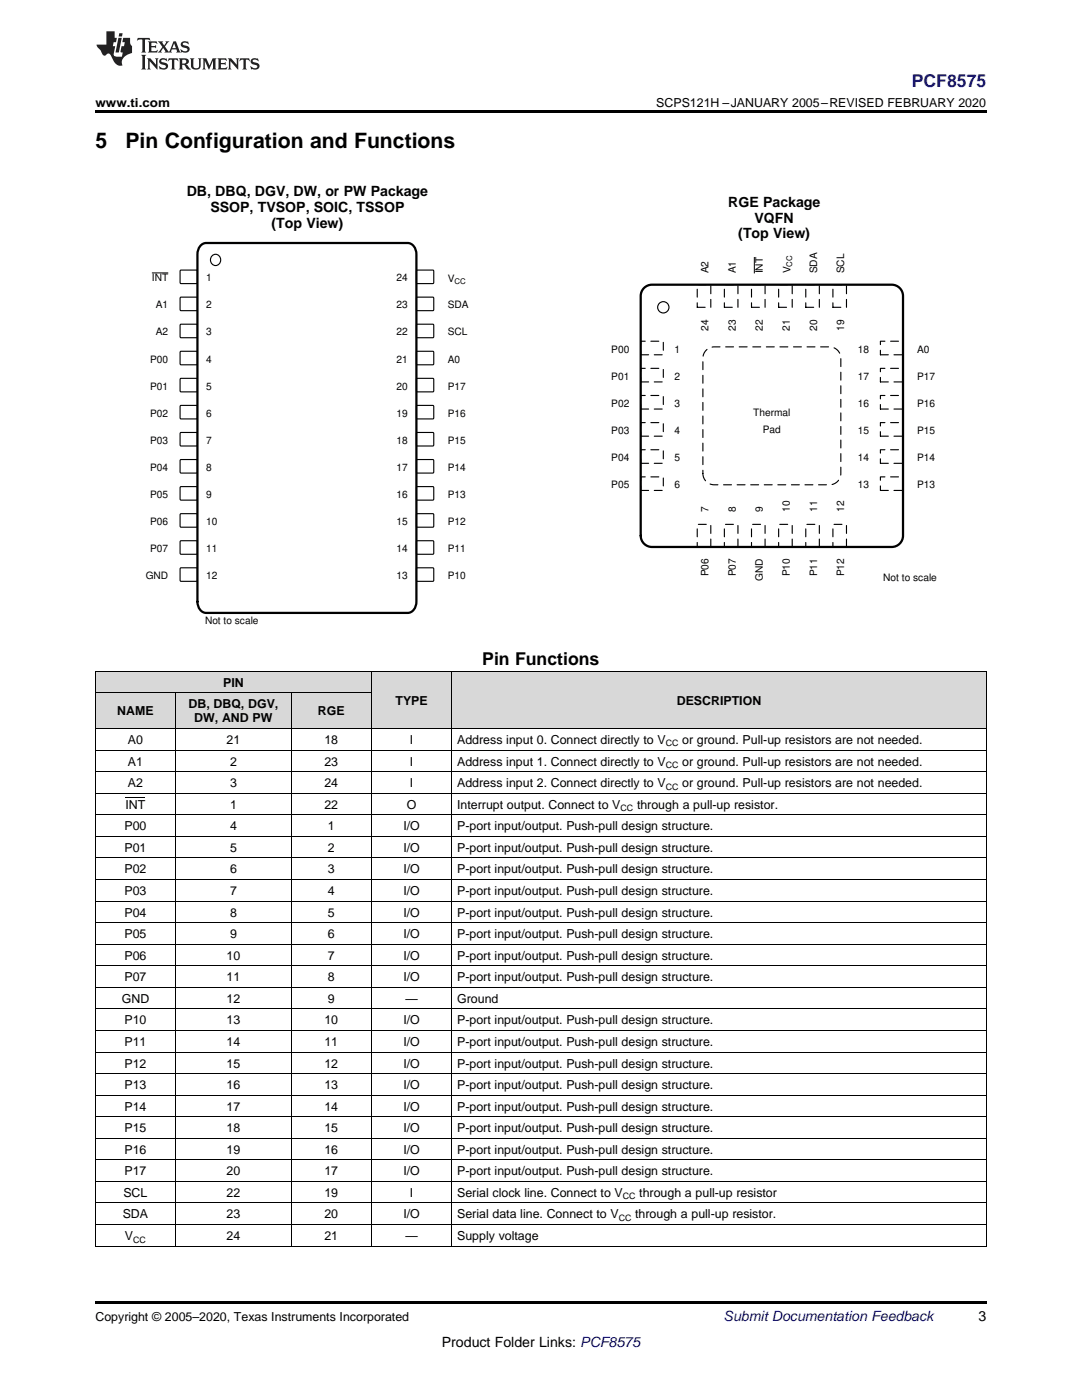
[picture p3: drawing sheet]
<svg xmlns="http://www.w3.org/2000/svg" width="216mm" height="279mm" viewBox="0 0 216 279" stroke-linecap="round" stroke-linejoin="round" font-family="sans-serif">
<defs><g id="words">
<g font-size="4.2">
<text x="19" y="29.6">5</text>
<text x="25" y="29.6">Pin Configuration and Functions</text>
</g>
<text font-size="3.5" fill="#00f" x="181.9" y="17.3">PCF8575</text>
<text font-size="3.5" x="96.2" y="132.8">Pin Functions</text>
<g font-size="2.8">
<text x="37.3" y="39.1">DB, DBQ, DGV, DW, or PW Package</text>
<text x="145.3" y="41.2">RGE Package</text>
<text x="42" y="42.3">SSOP, TVSOP, SOIC, TSSOP</text>
<text x="54.2" y="45.4">(Top View)</text>
<text x="147.3" y="47.6">(Top View)</text>
<text x="150.6" y="44.4">VQFN</text>
<text x="195.3" y="263.6">3</text>
<text x="88.2" y="268.9">Product Folder Links: PCF8575</text>
</g>
<text font-size="2.8" fill="#0000c8" x="144.4" y="263.6">Submit Documentation Feedback</text>
<g font-size="2.5">
<text x="19" y="21.4">www.ti.com</text>
<text x="131" y="21.4">SCPS121H –JANUARY 2005–REVISED FEBRUARY 2020</text>
<text x="44.5" y="137.1">PIN</text>
<text x="23.4" y="142.8">NAME</text>
<text x="37.6" y="141.4">DB, DBQ, DGV,</text>
<text x="63.4" y="142.8">RGE</text>
<text x="78.9" y="140.6">TYPE</text>
<text x="135" y="140.6">DESCRIPTION</text>
<text x="25.5" y="148.5">A0</text>
<text x="38.8" y="144.2">DW, AND PW</text>
<text x="45.2" y="148.5">21</text>
<text x="64.7" y="148.5">18</text>
<text x="81.8" y="148.5">I</text>
<text x="91.2" y="148.5">Address input 0. Connect directly to V</text>
<text x="136.1" y="148.5">or ground. Pull-up resistors are not needed.</text>
<text x="25.5" y="152.8">A1</text>
<text x="45.9" y="152.8">2</text>
<text x="64.7" y="152.8">23</text>
<text x="81.8" y="152.8">I</text>
<text x="91.2" y="152.8">Address input 1. Connect directly to V</text>
<text x="136.1" y="152.8">or ground. Pull-up resistors are not needed.</text>
<text x="25" y="161.4">INT</text>
<text x="25.5" y="157.1">A2</text>
<text x="45.9" y="157.1">3</text>
<text x="45.9" y="161.4">1</text>
<text x="64.7" y="157.1">24</text>
<text x="64.7" y="161.4">22</text>
<text x="81.2" y="161.4">O</text>
<text x="81.8" y="157.1">I</text>
<text x="91.2" y="157.1">Address input 2. Connect directly to V</text>
<text x="91.2" y="161.4">Interrupt output. Connect to V</text>
<text x="127.1" y="161.4">through a pull-up resistor.</text>
<text x="136.1" y="157.1">or ground. Pull-up resistors are not needed.</text>
<text x="24.8" y="165.7">P00</text>
<text x="45.9" y="165.7">4</text>
<text x="65.4" y="165.7">1</text>
<text x="80.5" y="165.7">I/O</text>
<text x="91.2" y="165.7">P-port input/output. Push-pull design structure.</text>
<text x="24.8" y="170">P01</text>
<text x="45.9" y="170">5</text>
<text x="65.4" y="170">2</text>
<text x="80.5" y="170">I/O</text>
<text x="91.2" y="170">P-port input/output. Push-pull design structure.</text>
<text x="24.8" y="174.3">P02</text>
<text x="24.8" y="178.6">P03</text>
<text x="45.9" y="174.3">6</text>
<text x="45.9" y="178.6">7</text>
<text x="65.4" y="174.3">3</text>
<text x="65.4" y="178.6">4</text>
<text x="80.5" y="174.3">I/O</text>
<text x="80.5" y="178.6">I/O</text>
<text x="91.2" y="174.3">P-port input/output. Push-pull design structure.</text>
<text x="91.2" y="178.6">P-port input/output. Push-pull design structure.</text>
<text x="24.8" y="182.9">P04</text>
<text x="45.9" y="182.9">8</text>
<text x="65.4" y="182.9">5</text>
<text x="80.5" y="182.9">I/O</text>
<text x="91.2" y="182.9">P-port input/output. Push-pull design structure.</text>
<text x="24.8" y="187.2">P05</text>
<text x="24.8" y="191.5">P06</text>
<text x="45.2" y="191.5">10</text>
<text x="45.9" y="187.2">9</text>
<text x="65.4" y="187.2">6</text>
<text x="65.4" y="191.5">7</text>
<text x="80.5" y="187.2">I/O</text>
<text x="80.5" y="191.5">I/O</text>
<text x="91.2" y="187.2">P-port input/output. Push-pull design structure.</text>
<text x="91.2" y="191.5">P-port input/output. Push-pull design structure.</text>
<text x="24.8" y="195.8">P07</text>
<text x="45.2" y="195.8">11</text>
<text x="65.4" y="195.8">8</text>
<text x="80.5" y="195.8">I/O</text>
<text x="91.2" y="195.8">P-port input/output. Push-pull design structure.</text>
<text x="24.3" y="200.1">GND</text>
<text x="45.2" y="200.1">12</text>
<text x="65.4" y="200.1">9</text>
<text x="80.9" y="200.1">—</text>
<text x="91.2" y="200.1">Ground</text>
<text x="24.8" y="204.4">P10</text>
<text x="24.8" y="208.7">P11</text>
<text x="45.2" y="204.4">13</text>
<text x="45.2" y="208.7">14</text>
<text x="64.7" y="204.4">10</text>
<text x="64.7" y="208.7">11</text>
<text x="80.5" y="204.4">I/O</text>
<text x="80.5" y="208.7">I/O</text>
<text x="91.2" y="204.4">P-port input/output. Push-pull design structure.</text>
<text x="91.2" y="208.7">P-port input/output. Push-pull design structure.</text>
<text x="24.8" y="213">P12</text>
<text x="45.2" y="213">15</text>
<text x="64.7" y="213">12</text>
<text x="80.5" y="213">I/O</text>
<text x="91.2" y="213">P-port input/output. Push-pull design structure.</text>
<text x="24.8" y="217.3">P13</text>
<text x="24.8" y="221.7">P14</text>
<text x="45.2" y="217.3">16</text>
<text x="45.2" y="221.7">17</text>
<text x="64.7" y="217.3">13</text>
<text x="64.7" y="221.7">14</text>
<text x="80.5" y="217.3">I/O</text>
<text x="80.5" y="221.7">I/O</text>
<text x="91.2" y="217.3">P-port input/output. Push-pull design structure.</text>
<text x="91.2" y="221.7">P-port input/output. Push-pull design structure.</text>
<text x="24.8" y="226">P15</text>
<text x="45.2" y="226">18</text>
<text x="64.7" y="226">15</text>
<text x="80.5" y="226">I/O</text>
<text x="91.2" y="226">P-port input/output. Push-pull design structure.</text>
<text x="24.8" y="230.3">P16</text>
<text x="45.2" y="230.3">19</text>
<text x="64.7" y="230.3">16</text>
<text x="80.5" y="230.3">I/O</text>
<text x="91.2" y="230.3">P-port input/output. Push-pull design structure.</text>
<text x="24.6" y="238.9">SCL</text>
<text x="24.8" y="234.6">P17</text>
<text x="45.2" y="234.6">20</text>
<text x="45.2" y="238.9">22</text>
<text x="64.7" y="234.6">17</text>
<text x="64.7" y="238.9">19</text>
<text x="80.5" y="234.6">I/O</text>
<text x="81.8" y="238.9">I</text>
<text x="91.2" y="234.6">P-port input/output. Push-pull design structure.</text>
<text x="91.2" y="238.9">Serial clock line. Connect to V</text>
<text x="127.6" y="238.9">through a pull-up resistor</text>
<text x="24.5" y="243.2">SDA</text>
<text x="45.2" y="243.2">23</text>
<text x="64.7" y="243.2">20</text>
<text x="80.5" y="243.2">I/O</text>
<text x="91.2" y="243.2">Serial data line. Connect to V</text>
<text x="126.8" y="243.2">through a pull-up resistor.</text>
<text x="24.9" y="247.5">V</text>
<text x="45.2" y="247.5">24</text>
<text x="64.7" y="247.5">21</text>
<text x="80.9" y="247.5">—</text>
<text x="91.2" y="247.5">Supply voltage</text>
<text x="19" y="263.6">Copyright © 2005–2020, Texas Instruments Incorporated</text>
</g>
<g font-size="2">
<text x="30.3" y="56.1">INT</text>
<text x="41.1" y="56.1">1</text>
<text x="79.1" y="56.1">24</text>
<text x="89.4" y="56.3">V</text>
<text x="141.4" y="54.6" transform="rotate(-90 141.4 54.6)">A2</text>
<text x="146.8" y="54.6" transform="rotate(-90 146.8 54.6)">A1</text>
<text x="152.2" y="54.6" transform="rotate(-90 152.2 54.6)">INT</text>
<text x="157.7" y="54.6" transform="rotate(-90 157.7 54.6)">V</text>
<text x="163" y="54.6" transform="rotate(-90 163 54.6)">SDA</text>
<text x="168.5" y="54.6" transform="rotate(-90 168.5 54.6)">SCL</text>
<text x="31.1" y="61.6">A1</text>
<text x="41.1" y="61.6">2</text>
<text x="79.1" y="61.6">23</text>
<text x="89.4" y="61.6">SDA</text>
<text x="31.1" y="67">A2</text>
<text x="41.1" y="67">3</text>
<text x="79.1" y="67">22</text>
<text x="89.4" y="67">SCL</text>
<text x="122" y="70.4">P00</text>
<text x="134.6" y="70.4">1</text>
<text x="141.4" y="66.1" transform="rotate(-90 141.4 66.1)">24</text>
<text x="146.8" y="66.1" transform="rotate(-90 146.8 66.1)">23</text>
<text x="152.2" y="66.1" transform="rotate(-90 152.2 66.1)">22</text>
<text x="157.6" y="66.1" transform="rotate(-90 157.6 66.1)">21</text>
<text x="163" y="66.1" transform="rotate(-90 163 66.1)">20</text>
<text x="168.5" y="66.1" transform="rotate(-90 168.5 66.1)">19</text>
<text x="171.2" y="70.4">18</text>
<text x="183" y="70.4">A0</text>
<text x="30" y="72.4">P00</text>
<text x="30" y="77.8">P01</text>
<text x="41.1" y="72.4">4</text>
<text x="41.1" y="77.8">5</text>
<text x="79.1" y="72.4">21</text>
<text x="79.1" y="77.8">20</text>
<text x="89.4" y="72.4">A0</text>
<text x="89.4" y="77.8">P17</text>
<text x="122" y="75.8">P01</text>
<text x="134.6" y="75.8">2</text>
<text x="171.2" y="75.8">17</text>
<text x="183" y="75.8">P17</text>
<text x="30" y="83.2">P02</text>
<text x="41.1" y="83.2">6</text>
<text x="79.1" y="83.2">19</text>
<text x="89.4" y="83.2">P16</text>
<text x="122" y="81.2">P02</text>
<text x="134.6" y="81.2">3</text>
<text x="150.3" y="83">Thermal</text>
<text x="171.2" y="81.2">16</text>
<text x="183" y="81.2">P16</text>
<text x="30" y="88.6">P03</text>
<text x="41.1" y="88.6">7</text>
<text x="79.1" y="88.6">18</text>
<text x="89.4" y="88.6">P15</text>
<text x="122" y="86.6">P03</text>
<text x="134.6" y="86.6">4</text>
<text x="152.2" y="86.4">Pad</text>
<text x="171.2" y="86.6">15</text>
<text x="183" y="86.6">P15</text>
<text x="30" y="94">P04</text>
<text x="41.1" y="94">8</text>
<text x="79.1" y="94">17</text>
<text x="89.4" y="94">P14</text>
<text x="122" y="92">P04</text>
<text x="134.6" y="92">5</text>
<text x="171.2" y="92">14</text>
<text x="183" y="92">P14</text>
<text x="30" y="99.4">P05</text>
<text x="41.1" y="99.4">9</text>
<text x="79.1" y="99.4">16</text>
<text x="89.4" y="99.4">P13</text>
<text x="122" y="97.4">P05</text>
<text x="134.6" y="97.4">6</text>
<text x="171.2" y="97.4">13</text>
<text x="183" y="97.4">P13</text>
<text x="30" y="104.8">P06</text>
<text x="41.1" y="104.8">10</text>
<text x="79.1" y="104.8">15</text>
<text x="89.4" y="104.8">P12</text>
<text x="141.4" y="102.2" transform="rotate(-90 141.4 102.2)">7</text>
<text x="146.8" y="102.2" transform="rotate(-90 146.8 102.2)">8</text>
<text x="152.2" y="102.2" transform="rotate(-90 152.2 102.2)">9</text>
<text x="157.6" y="102.2" transform="rotate(-90 157.6 102.2)">10</text>
<text x="163" y="102.2" transform="rotate(-90 163 102.2)">11</text>
<text x="168.5" y="102.2" transform="rotate(-90 168.5 102.2)">12</text>
<text x="30" y="110.2">P07</text>
<text x="41.1" y="110.2">11</text>
<text x="79.1" y="110.2">14</text>
<text x="89.4" y="110.2">P11</text>
<text x="29.1" y="115.6">GND</text>
<text x="41.1" y="115.6">12</text>
<text x="79.1" y="115.6">13</text>
<text x="89.4" y="115.6">P10</text>
<text x="141.4" y="115" transform="rotate(-90 141.4 115)">P06</text>
<text x="146.8" y="115" transform="rotate(-90 146.8 115)">P07</text>
<text x="152.2" y="115.9" transform="rotate(-90 152.2 115.9)">GND</text>
<text x="157.6" y="115" transform="rotate(-90 157.6 115)">P10</text>
<text x="163" y="115" transform="rotate(-90 163 115)">P11</text>
<text x="168.5" y="115" transform="rotate(-90 168.5 115)">P12</text>
<text x="176.2" y="115.9">Not to scale</text>
<text x="40.9" y="124.6">Not to scale</text>
</g>
<g font-size="1.8">
<text x="132.9" y="149">CC</text>
<text x="132.9" y="153.3">CC</text>
<text x="123.8" y="161.9">CC</text>
<text x="132.9" y="157.6">CC</text>
<text x="124.3" y="239.4">CC</text>
<text x="123.5" y="243.7">CC</text>
<text x="26.6" y="248">CC</text>
</g>
<g font-size="1.6">
<text x="158.1" y="53.2" transform="rotate(-90 158.1 53.2)">CC</text>
<text x="90.7" y="56.6">CC</text>
</g>
</g></defs>
<g fill="#d8d8d8">
<path d="M74.2 134h16v11.5h-16z"/>
<path d="M90.2 134h106.6v11.5h-106.6z"/>
<path d="M19 138.3h16v7.2h-16z"/>
<path d="M35 138.3h23.1v7.2h-23.1z"/>
<path d="M58.1 138.3h16.1v7.2h-16.1z"/>
<path d="M19 134h16v4.3h-16z"/>
<path d="M35 134h23.1v4.3h-23.1z"/>
<path d="M58.1 134h16.1v4.3h-16.1z"/>
</g>
<path d="M19 248.7h.2zM196.7 248.7h.1zM19 259.7h177.8v.5h-177.8z" fill="#000"/>
<g fill="none" stroke="#000" stroke-width=".2">
<path d="M19 138.3h55.2M19 134h177.8M19.1 134v114.7M35 138.3v110.4M58.1 138.3v110.4M74.1 134v114.7M90.1 134v114.7M196.8 134v114.7M19 158.3h177.8M19 154h177.8M19 149.7h177.8M19 145.4h177.8"/>
<path d="M19 179.8h177.8M19 175.5h177.8M19 171.2h177.8M19 166.9h177.8M19 162.6h177.8M19 197h177.8M19 192.7h177.8M19 188.4h177.8M19 184.1h177.8M19 218.6h177.8M19 214.3h177.8M19 210h177.8"/>
<path d="M19 205.7h177.8M19 201.3h177.8M19 235.8h177.8M19 231.5h177.8M19 227.2h177.8M19 222.9h177.8M19 248.7h177.8M19 244.4h177.8M19 240.1h177.8"/>
</g>
<path d="M36 54h3.3v2.5h-3.3z" fill-rule="evenodd" fill="#fff"/>
<path d="M36 54h3.3v2.5h-3.3z" fill="none" stroke="#000" stroke-width=".23"/>
<path d="M30.3 54.5h3.3" fill="none" stroke="#000" stroke-width=".2"/>
<path d="M83.1 54h3.4v2.5h-3.4z" fill-rule="evenodd" fill="#fff"/>
<path d="M83.1 54h3.4v2.5h-3.4z" fill="none" stroke="#000" stroke-width=".23"/>
<path d="M36 59.4h3.3v2.5h-3.3z" fill-rule="evenodd" fill="#fff"/>
<path d="M36 59.4h3.3v2.5h-3.3z" fill="none" stroke="#000" stroke-width=".23"/>
<path d="M83.1 59.4h3.4v2.5h-3.4z" fill-rule="evenodd" fill="#fff"/>
<path d="M83.1 59.4h3.4v2.5h-3.4z" fill="none" stroke="#000" stroke-width=".23"/>
<path d="M36 64.8h3.3v2.5h-3.3z" fill-rule="evenodd" fill="#fff"/>
<path d="M36 64.8h3.3v2.5h-3.3z" fill="none" stroke="#000" stroke-width=".23"/>
<path d="M83.1 64.8h3.4v2.5h-3.4z" fill-rule="evenodd" fill="#fff"/>
<path d="M83.1 64.8h3.4v2.5h-3.4z" fill="none" stroke="#000" stroke-width=".23"/>
<path d="M36 70.2h3.3v2.5h-3.3z" fill-rule="evenodd" fill="#fff"/>
<path d="M36 70.2h3.3v2.5h-3.3z" fill="none" stroke="#000" stroke-width=".23"/>
<path d="M83.1 70.2h3.4v2.5h-3.4z" fill-rule="evenodd" fill="#fff"/>
<path d="M83.1 70.2h3.4v2.5h-3.4z" fill="none" stroke="#000" stroke-width=".23"/>
<path d="M36 75.6h3.3v2.5h-3.3z" fill-rule="evenodd" fill="#fff"/>
<path d="M36 75.6h3.3v2.5h-3.3z" fill="none" stroke="#000" stroke-width=".23"/>
<path d="M83.1 75.6h3.4v2.5h-3.4z" fill-rule="evenodd" fill="#fff"/>
<path d="M83.1 75.6h3.4v2.5h-3.4z" fill="none" stroke="#000" stroke-width=".23"/>
<path d="M36 81h3.3v2.5h-3.3z" fill-rule="evenodd" fill="#fff"/>
<path d="M36 81h3.3v2.5h-3.3z" fill="none" stroke="#000" stroke-width=".23"/>
<path d="M83.1 81h3.4v2.5h-3.4z" fill-rule="evenodd" fill="#fff"/>
<path d="M83.1 81h3.4v2.5h-3.4z" fill="none" stroke="#000" stroke-width=".23"/>
<path d="M36 86.4h3.3v2.5h-3.3z" fill-rule="evenodd" fill="#fff"/>
<path d="M36 86.4h3.3v2.5h-3.3z" fill="none" stroke="#000" stroke-width=".23"/>
<path d="M83.1 86.4h3.4v2.5h-3.4z" fill-rule="evenodd" fill="#fff"/>
<path d="M83.1 86.4h3.4v2.5h-3.4z" fill="none" stroke="#000" stroke-width=".23"/>
<path d="M36 91.8h3.3v2.5h-3.3z" fill-rule="evenodd" fill="#fff"/>
<path d="M36 91.8h3.3v2.5h-3.3z" fill="none" stroke="#000" stroke-width=".23"/>
<path d="M83.1 91.8h3.4v2.5h-3.4z" fill-rule="evenodd" fill="#fff"/>
<path d="M83.1 91.8h3.4v2.5h-3.4z" fill="none" stroke="#000" stroke-width=".23"/>
<path d="M36 97.2h3.3v2.5h-3.3z" fill-rule="evenodd" fill="#fff"/>
<path d="M36 97.2h3.3v2.5h-3.3z" fill="none" stroke="#000" stroke-width=".23"/>
<path d="M83.1 97.2h3.4v2.5h-3.4z" fill-rule="evenodd" fill="#fff"/>
<path d="M83.1 97.2h3.4v2.5h-3.4z" fill="none" stroke="#000" stroke-width=".23"/>
<path d="M36 102.6h3.3v2.5h-3.3z" fill-rule="evenodd" fill="#fff"/>
<path d="M36 102.6h3.3v2.5h-3.3z" fill="none" stroke="#000" stroke-width=".23"/>
<path d="M83.1 102.6h3.4v2.5h-3.4z" fill-rule="evenodd" fill="#fff"/>
<path d="M83.1 102.6h3.4v2.5h-3.4z" fill="none" stroke="#000" stroke-width=".23"/>
<path d="M36 108h3.3v2.6h-3.3z" fill-rule="evenodd" fill="#fff"/>
<path d="M36 108h3.3v2.6h-3.3z" fill="none" stroke="#000" stroke-width=".23"/>
<path d="M83.1 108h3.4v2.6h-3.4z" fill-rule="evenodd" fill="#fff"/>
<path d="M83.1 108h3.4v2.6h-3.4z" fill="none" stroke="#000" stroke-width=".23"/>
<path d="M36 113.4h3.3v2.6h-3.3z" fill-rule="evenodd" fill="#fff"/>
<path d="M36 113.4h3.3v2.6h-3.3z" fill="none" stroke="#000" stroke-width=".23"/>
<path d="M83.1 113.4h3.4v2.6h-3.4z" fill-rule="evenodd" fill="#fff"/>
<path d="M42.4 51a1.07 1.07 0 0 1 1.6 .9 1.07 1.07 0 0 1-1.6 .9 1.2 1.2 0 0 1 0-1.8zM83.1 113.4h3.4v2.6h-3.4z" fill="none" stroke="#000" stroke-width=".23"/>
<path d="M40.3 48.8l.8-.3h40.3a2.04 2.04 0 0 1 1.7 2.2v69.4a2.04 2.04 0 0 1-1.7 2.2h-40.3a2.04 2.04 0 0 1-1.7-2.2v-69.4a2.44 2.44 0 0 1 .9-1.9z" fill="none" stroke="#000" stroke-width=".45"/>
<path d="M139.1 56.8h2.7v4.5h-2.7z" fill-rule="evenodd" fill="#fff"/>
<path d="M139.1 56.8h2.7v4.5h-2.7z" fill="none" stroke="#000" stroke-width=".23" stroke-dasharray="1.6 1.1"/>
<path d="M139.1 104.6h2.7v4.6h-2.7z" fill-rule="evenodd" fill="#fff"/>
<path d="M139.1 104.6h2.7v4.6h-2.7z" fill="none" stroke="#000" stroke-width=".23" stroke-dasharray="1.6 1.1"/>
<path d="M127.8 68.1h4.6v2.7h-4.6z" fill-rule="evenodd" fill="#fff"/>
<path d="M127.8 68.1h4.6v2.7h-4.6z" fill="none" stroke="#000" stroke-width=".23" stroke-dasharray="1.6 1.1"/>
<path d="M175.7 68.1h4.5v2.7h-4.5z" fill-rule="evenodd" fill="#fff"/>
<path d="M175.7 68.1h4.5v2.7h-4.5z" fill="none" stroke="#000" stroke-width=".23" stroke-dasharray="1.6 1.1"/>
<path d="M144.5 56.8h2.7v4.5h-2.7z" fill-rule="evenodd" fill="#fff"/>
<path d="M144.5 56.8h2.7v4.5h-2.7z" fill="none" stroke="#000" stroke-width=".23" stroke-dasharray="1.6 1.1"/>
<path d="M144.5 104.6h2.7v4.6h-2.7z" fill-rule="evenodd" fill="#fff"/>
<path d="M144.5 104.6h2.7v4.6h-2.7z" fill="none" stroke="#000" stroke-width=".23" stroke-dasharray="1.6 1.1"/>
<path d="M127.8 73.5h4.6v2.7h-4.6z" fill-rule="evenodd" fill="#fff"/>
<path d="M127.8 73.5h4.6v2.7h-4.6z" fill="none" stroke="#000" stroke-width=".23" stroke-dasharray="1.6 1.1"/>
<path d="M175.7 73.5h4.5v2.7h-4.5z" fill-rule="evenodd" fill="#fff"/>
<path d="M175.7 73.5h4.5v2.7h-4.5z" fill="none" stroke="#000" stroke-width=".23" stroke-dasharray="1.6 1.1"/>
<path d="M150 56.8h2.7v4.5h-2.7z" fill-rule="evenodd" fill="#fff"/>
<path d="M150 56.8h2.7v4.5h-2.7z" fill="none" stroke="#000" stroke-width=".23" stroke-dasharray="1.6 1.1"/>
<path d="M150.5 51.3v3.3" fill="none" stroke="#000" stroke-width=".2"/>
<path d="M150 104.6h2.7v4.6h-2.7z" fill-rule="evenodd" fill="#fff"/>
<path d="M150 104.6h2.7v4.6h-2.7z" fill="none" stroke="#000" stroke-width=".23" stroke-dasharray="1.6 1.1"/>
<path d="M127.8 78.9h4.6v2.7h-4.6z" fill-rule="evenodd" fill="#fff"/>
<path d="M127.8 78.9h4.6v2.7h-4.6z" fill="none" stroke="#000" stroke-width=".23" stroke-dasharray="1.6 1.1"/>
<path d="M175.7 78.9h4.5v2.7h-4.5z" fill-rule="evenodd" fill="#fff"/>
<path d="M175.7 78.9h4.5v2.7h-4.5z" fill="none" stroke="#000" stroke-width=".23" stroke-dasharray="1.6 1.1"/>
<path d="M155.4 56.8h2.7v4.5h-2.7z" fill-rule="evenodd" fill="#fff"/>
<path d="M155.4 56.8h2.7v4.5h-2.7z" fill="none" stroke="#000" stroke-width=".23" stroke-dasharray="1.6 1.1"/>
<path d="M155.4 104.6h2.7v4.6h-2.7z" fill-rule="evenodd" fill="#fff"/>
<path d="M155.4 104.6h2.7v4.6h-2.7z" fill="none" stroke="#000" stroke-width=".23" stroke-dasharray="1.6 1.1"/>
<path d="M127.8 84.3h4.6v2.7h-4.6z" fill-rule="evenodd" fill="#fff"/>
<path d="M127.8 84.3h4.6v2.7h-4.6z" fill="none" stroke="#000" stroke-width=".23" stroke-dasharray="1.6 1.1"/>
<path d="M175.7 84.3h4.5v2.7h-4.5z" fill-rule="evenodd" fill="#fff"/>
<path d="M175.7 84.3h4.5v2.7h-4.5z" fill="none" stroke="#000" stroke-width=".23" stroke-dasharray="1.6 1.1"/>
<path d="M160.8 56.8h2.7v4.5h-2.7z" fill-rule="evenodd" fill="#fff"/>
<path d="M160.8 56.8h2.7v4.5h-2.7z" fill="none" stroke="#000" stroke-width=".23" stroke-dasharray="1.6 1.1"/>
<path d="M160.8 104.6h2.7v4.6h-2.7z" fill-rule="evenodd" fill="#fff"/>
<path d="M160.8 104.6h2.7v4.6h-2.7z" fill="none" stroke="#000" stroke-width=".23" stroke-dasharray="1.6 1.1"/>
<path d="M127.8 89.8h4.6v2.7h-4.6z" fill-rule="evenodd" fill="#fff"/>
<path d="M127.8 89.8h4.6v2.7h-4.6z" fill="none" stroke="#000" stroke-width=".23" stroke-dasharray="1.6 1.1"/>
<path d="M175.7 89.8h4.5v2.7h-4.5z" fill-rule="evenodd" fill="#fff"/>
<path d="M175.7 89.8h4.5v2.7h-4.5z" fill="none" stroke="#000" stroke-width=".23" stroke-dasharray="1.6 1.1"/>
<path d="M166.2 56.8h2.7v4.5h-2.7z" fill-rule="evenodd" fill="#fff"/>
<path d="M166.2 56.8h2.7v4.5h-2.7z" fill="none" stroke="#000" stroke-width=".23" stroke-dasharray="1.6 1.1"/>
<path d="M166.2 104.6h2.7v4.6h-2.7z" fill-rule="evenodd" fill="#fff"/>
<path d="M166.2 104.6h2.7v4.6h-2.7z" fill="none" stroke="#000" stroke-width=".23" stroke-dasharray="1.6 1.1"/>
<path d="M127.8 95.2h4.6v2.7h-4.6z" fill-rule="evenodd" fill="#fff"/>
<path d="M127.8 95.2h4.6v2.7h-4.6z" fill="none" stroke="#000" stroke-width=".23" stroke-dasharray="1.6 1.1"/>
<path d="M175.7 95.2h4.5v2.7h-4.5z" fill-rule="evenodd" fill="#fff"/>
<path d="M175.7 95.2h4.5v2.7h-4.5z" fill="none" stroke="#000" stroke-width=".23" stroke-dasharray="1.6 1.1"/>
<circle cx="132.4" cy="61.3" r="1.13" fill="none" stroke="#000" stroke-width=".23"/>
<path d="M128.5 57.5l1-.6 .6-.1h47.8a2.26 2.26 0 0 1 2.3 2.3v47.8a2.26 2.26 0 0 1-2.3 2.3h-47.8a2.26 2.26 0 0 1-2.3-2.3v-47.8l.1-.6z" fill="none" stroke="#000" stroke-width=".45"/>
<path d="M140.9 69.9l1-.6 .6-.1h23a2.26 2.26 0 0 1 2.3 2.3v23a2.26 2.26 0 0 1-2.3 2.3h-23a2.26 2.26 0 0 1-2.2-2.3v-23v-.6z" fill-rule="evenodd" fill="#fff"/>
<path d="M140.9 69.9l1-.6 .6-.1h23a2.26 2.26 0 0 1 2.3 2.3v23a2.26 2.26 0 0 1-2.3 2.3h-23a2.26 2.26 0 0 1-2.2-2.3v-23v-.6z" fill="none" stroke="#000" stroke-width=".23" stroke-dasharray="1.6 1.1"/>
<path d="M19 22h177.8v.5h-177.8z" fill="#000"/>
<g fill="#231f20">
<path d="M27.5 7.6l-.1 .5 .4-.2h.6v.1v2.1l-.2 .4h1l-.3-.4v-2.1l.1-.1h.5l.5 .2-.2-.5zM29.5 8.3l.2 .3v1.5l-.2 .4h1.8l.2-.6a1.04 1.04 0 0 1-1.3 .2v-.7h.6l.3 .2v-.6l-.3 .2h-.6v-.6l.8-.1 .4 .3-.2-.5zM31.5 8.3l.9 1.1-.9 1.1h.8l-.2-.2 .5-.7 .4 .7-.2 .2h1.5l-.1-.2 .1-.4h.9l.1 .4-.2 .2h1l-.3-.3-.7-1.9h-.5l-.9 2-.8-1 .9-1h-.8l.1 .3-.3 .5-.4-.6 .2-.2zM34.7 8.6l.4 1h-.7zM36.3 8.4a.63 .63 0 0 0-.2 .7 .63 .63 0 0 0 .6 .4l.6 .2 .1 .2a.75 .75 0 0 1-.7 .4 .75 .75 0 0 1-.6-.5l.1 .7 .1-.1a1.11 1.11 0 0 0 1.5-.6 1.13 1.13 0 0 0-1.2-.8l-.1-.4a1.04 1.04 0 0 1 1.2 .2l-.2-.5-.1 .1-.5-.2zM28.2 10.9l.2 .4v2.2l-.2 .4h1l-.3-.4v-2.2l.3-.4zM29.3 11.6l.3 .4v1.5l-.3 .4h.8l-.2-.4v-1.3l1.5 1.7v-1.9l.2-.4h-.7l.2 .4v.9l-1.1-1.3zM32 11.8a.62 .62 0 0 0-.2 .7 .62 .62 0 0 0 .6 .4l.6 .1 .1 .3a.76 .76 0 0 1-.7 .3 .76 .76 0 0 1-.6-.4l.1 .7 .1-.1a1.11 1.11 0 0 0 1.5-.6 1.13 1.13 0 0 0-1.2-.8l-.1-.4a1.04 1.04 0 0 1 1.2 .2l-.2-.6-.1 .1-.5-.1zM33.7 11.6l-.2 .6a.61 .61 0 0 1 .8-.3v1.6l-.2 .4h.9l-.2-.4v-1.6a.63 .63 0 0 1 .8 .3l-.2-.6zM35.6 11.6l.3 .4v1.5l-.3 .4h1l-.2-.2v-.8l.5 .2a.76 .76 0 0 0 1.2 .7l-1-1a.58 .58 0 0 0 .6-.5 .58 .58 0 0 0-.5-.6zM36.4 11.9h.1a.45 .45 0 0 1 .5 .1 .45 .45 0 0 1 .1 .5l-.7 .2zM37.9 11.6l.2 .2a2.17 2.17 0 0 0 .3 1.9 .99 .99 0 0 0 1.6-.6v-1.1l.2-.4h-.7l.2 .2a1.92 1.92 0 0 1-.2 1.8 .6 .6 0 0 1-.9-.5v-1.1l.2-.4zM40.4 11.6l.2 .4v1.5l-.2 .4h.7l-.2-.4v-1.4l.8 1.8 .8-1.8v1.4l-.2 .4h.9l-.2-.4v-1.5l.2-.4h-.8l-.6 1.5-.6-1.5zM43.4 11.6l.2 .4v1.5l-.2 .4h1.8l.2-.6a1.04 1.04 0 0 1-1.3 .1v-.6h.5l.4 .2v-.6l-.4 .2h-.5v-.7h.8l.3 .3-.1-.6zM45.5 11.6l.2 .4v1.5l-.2 .4h.7l-.2-.4v-1.3l1.5 1.7v-1.9l.2-.4h-.7l.2 .4v.9l-1.1-1.3zM47.9 11.6l-.1 .6a.61 .61 0 0 1 .8-.3v1.6l-.3 .4h1l-.3-.4 .1-1.6a.63 .63 0 0 1 .7 .3l-.1-.6zM50.2 11.8a.62 .62 0 0 0-.2 .7 .62 .62 0 0 0 .6 .4l.6 .1 .2 .3a.76 .76 0 0 1-.8 .3 .76 .76 0 0 1-.6-.4l.1 .7 .2-.1a1.11 1.11 0 0 0 1.5-.6 1.13 1.13 0 0 0-1.3-.8l-.1-.4a1.04 1.04 0 0 1 1.2 .2l-.1-.6-.2 .1-.5-.1z"/>
<path d="M21.2 6.3v2.6h-1.9l.1 .4 .7 .9a.91 .91 0 0 0 1 .8 .56 .56 0 0 1 .5-.3 .56 .56 0 0 1 .5 .3l.4 .8a1.53 1.53 0 0 0 1.9 1.2 1.54 1.54 0 0 1 1-2.1l.9-.3v-1.4a1.52 1.52 0 0 1-.3-1.6h-1.4l-.2 .8h.5l-.2 .8h-.4l-.2 1v.2l.4 .1-.2 .8a1.93 1.93 0 0 1-1.6-.3l.3-1.8h-.5l.2-.8h.4l.2-.8h-.4v-1.3zM23.6 7.6l-.6 2.9h.7l.6-2.9zM23.8 6.6l-.1 .7h.6l.2-.7z"/>
</g>
<path d="M25 159.2h4" fill="none" stroke="#000" stroke-width=".2"/>
<use href="#words"/>
</svg>
